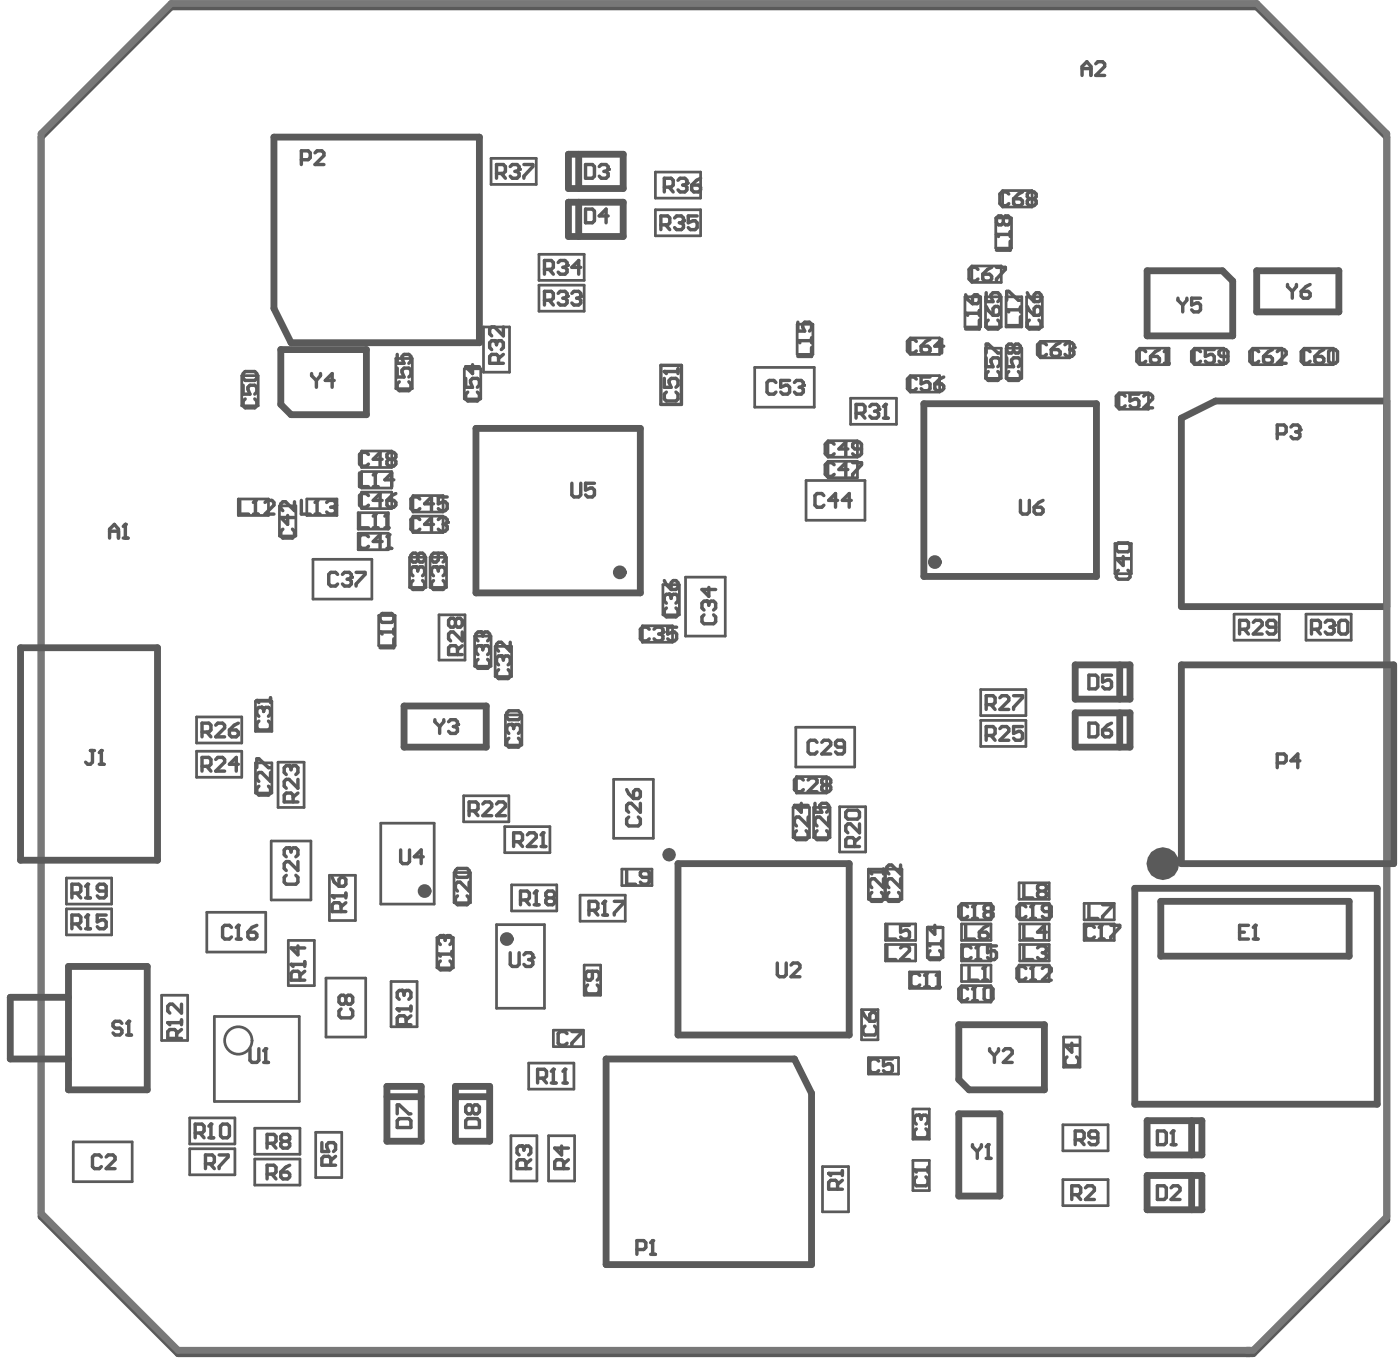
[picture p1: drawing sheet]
<svg xmlns="http://www.w3.org/2000/svg" width="173mm" height="168mm" viewBox="0 0 173 168" stroke-linecap="round" stroke-linejoin="round" font-family="sans-serif">
<g fill="#5a5a5a">
<path d="M114.9 68.9l.4-.2 .3 .2 .2 .4-.2 .3-.3 .1-.4-.1v-.3z"/>
<circle cx="82.5" cy="105.3" r=".84"/>
<circle cx="143.3" cy="106.4" r="2.02"/>
</g>
<g fill="none" stroke="#5a5a5a" stroke-width=".84">
<path d="M21.1 .8h133.8l16 16.1v133.4l-16.5 16.5h-132.5l-16.8-16.9v-133zM33.8 16.9h25.3v25.3h-23.2l-2.1-4.2zM70 19h6.8v4.2h-6.8zM71.3 19v4.2M70 24.9h6.8v4.2h-6.8zM71.3 24.9v4.2M141.3 33.4h9.3l1.3 1.2v6.8h-10.6zM154.9 33.4h10.1v5h-10.1zM34.6 43.1h10.5v8h-9.2l-1.3-1.3zM58.6 52.8h20.3v20.3h-20.3zM113.8 49.7h21.3v21.3h-21.3zM170.9 49.4h-21.1l-4.2 2.1v23.2h25.3"/>
<path d="M2.5 79.8h16.9v26.2h-16.9zM49.8 87h10.1v5.1h-10.1zM132.5 81.9h6.7v4.2h-6.7zM132.5 87.8h6.7v4.3h-6.7zM138 81.9v4.2M138 87.8v4.3M145.6 81.9h26.1v24.5h-26.1zM8.4 119.1h9.7v15.2h-9.7zM83.5 106.4h21.1v21.1h-21.1zM139.8 109.5h29.9v26.6h-29.9zM143 111.1h23.2v6.7h-23.2zM8.4 122.9h-7.1v7.6h7.1"/>
<path d="M47.7 133.9h4.2v6.7h-4.2zM47.7 135.1h4.2M56.1 133.9h4.2v6.7h-4.2zM56.1 135.1h4.2M74.7 130.5h23.2l2.1 4.2v21.1h-25.3zM118.1 126.3h10.6v8h-9.3l-1.3-1.3zM118.1 137.2h5.1v10.2h-5.1zM141.3 138.1h6.8v4.2h-6.8zM146.8 138.1v4.2M141.3 144.8h6.8v4.3h-6.8zM146.8 144.8v4.3"/>
</g>
<path d="M83.5 106.3h21.2v21.3h-21.2z" fill="none" stroke="#5a5a5a" stroke-width=".12"/>
<path d="M21.1 .4h133.8l16 16.1v133.4l-16.5 16.5h-132.5l-16.8-16.9v-133z" fill="none" stroke="#787878" stroke-width=".84"/>
<g fill="none" stroke="#5a5a5a" stroke-width=".34">
<path d="M60.5 19.5h5.6v3.2h-5.6zM66.4 31.3h5.6v3.2h-5.6zM66.4 35.1h5.6v3.2h-5.6zM80.8 21.2h5.5v3.2h-5.5zM80.8 25.8h5.5v3.3h-5.5zM98.2 39.9h2v3.8h-2zM118.9 36.6h1.9v3.7h-1.9zM119.7 32.8h3.7v2h-3.7zM121.4 36.6h2v3.7h-2zM122.7 26.9h1.9v3.7h-1.9zM123.5 23.5h3.7v2h-3.7zM124 36.6h1.9v3.7h-1.9z"/>
<path d="M126.5 36.6h1.9v3.7h-1.9zM29.8 46.3h2v3.7h-2zM44.6 55.6h3.7v2h-3.7zM44.6 58.1h3.7v2h-3.7zM48.8 44.2h2v3.7h-2zM57.2 45.4h2v3.8h-2zM59.6 40.3h3.2v5.6h-3.2zM93 45.3h7.3v4.9h-7.3zM99.3 59.2h7.3v4.9h-7.3zM102 54.3h3.7v2h-3.7zM102 56.8h3.7v2.1h-3.7zM104.8 49.1h5.7v3.2h-5.7z"/>
<path d="M112.2 46.3h3.6v2h-3.6zM112.2 41.6h3.6v2.1h-3.6zM121.4 42.9h2v3.7h-2zM124 42.9h1.9v3.7h-1.9zM128.2 42.1h3.6v2h-3.6zM137.9 48.4h3.6v2h-3.6zM140.4 42.9h3.6v2h-3.6zM147.2 42.9h3.6v2h-3.6zM154.3 42.9h3.7v2h-3.7zM160.7 42.9h3.6v2h-3.6zM29.4 61.5h3.7v2h-3.7zM34.4 62.3h2.1v3.7h-2.1z"/>
<path d="M37.8 61.5h3.7v2h-3.7zM38.6 68.9h7.2v4.9h-7.2zM44.1 63.2h3.7v2h-3.7zM44.1 65.7h3.7v2h-3.7zM44.6 60.6h3.7v2.1h-3.7zM46.7 75.8h2v3.8h-2zM50.5 68.7h2v3.7h-2zM50.9 61.1h3.7v2h-3.7zM50.9 63.6h3.7v2h-3.7zM53 68.7h2v3.7h-2zM54.1 75.8h3.2v5.5h-3.2zM58.5 78.4h2v3.7h-2z"/>
<path d="M61 79.6h2v3.8h-2zM79.2 77.1h3.7v2h-3.7zM81.7 72h2v3.8h-2zM84.5 71.1h4.9v7.3h-4.9zM137.4 67h2v3.7h-2zM152.1 75.7h5.5v3.2h-5.5zM160.9 75.7h5.6v3.2h-5.6zM24.2 88.3h5.6v3.2h-5.6zM24.2 92.6h5.6v3.2h-5.6zM31.5 94h2v3.7h-2zM31.5 86.4h2v3.7h-2zM34.3 93.9h3.2v5.6h-3.2z"/>
<path d="M57.1 98.1h5.6v3.2h-5.6zM62.3 88.1h2v3.7h-2zM75.6 96h4.9v7.3h-4.9zM97.7 99.5h2v3.7h-2zM98.1 89.6h7.2v4.9h-7.2zM98.1 95.7h3.8v2h-3.8zM100.3 99.5h2v3.7h-2zM103.5 99.4h3.2v5.6h-3.2zM120.8 85h5.6v3.2h-5.6zM120.8 88.8h5.6v3.2h-5.6zM8.2 108.2h5.6v3.2h-5.6zM8.2 112h5.6v3.2h-5.6z"/>
<path d="M25.5 112.4h7.2v4.9h-7.2zM33.4 103.6h4.9v7.3h-4.9zM35.5 115.9h3.2v5.5h-3.2zM40.6 107.8h3.2v5.6h-3.2zM46.9 101.4h6.6v10h-6.6zM53.8 115.5h2.1v3.7h-2.1zM55.9 107.5h2.1v3.7h-2.1zM61.2 113.9h5.9v10.3h-5.9zM62.2 101.9h5.6v3.2h-5.6zM63 109h5.6v3.2h-5.6zM71.5 110.3h5.5v3.2h-5.5zM72 118.9h2v3.7h-2z"/>
<path d="M76.6 107.1h3.7v2h-3.7zM107 107.1h2v3.7h-2zM109.1 107.1h2v3.7h-2zM109.1 113.8h3.7v2.1h-3.7zM109.1 116.4h3.7v2h-3.7zM112.1 119.8h3.7v2h-3.7zM114.3 114.3h1.9v3.7h-1.9zM118.5 118.9h3.6v2h-3.6zM118.5 111.3h3.6v2h-3.6zM118.5 113.8h3.6v2.1h-3.6zM118.5 116.4h3.6v2h-3.6zM125.6 118.9h3.7v2h-3.7z"/>
<path d="M125.6 108.8h3.7v2h-3.7zM125.7 116.4h3.6v2h-3.6zM125.7 111.3h3.6v2h-3.6zM125.7 113.8h3.6v2.1h-3.6zM133.6 111.3h3.7v2h-3.7zM133.6 113.8h3.7v2.1h-3.7zM19.9 122.6h3.2v5.6h-3.2zM23.4 137.7h5.5v3.3h-5.5zM26.4 125.2h10.5v10.5h-10.5zM31.4 139h5.6v3.2h-5.6zM38.9 139.5h3.2v5.6h-3.2zM40.2 120.5h4.9v7.3h-4.9z"/>
<path d="M48.2 120.9h3.2v5.6h-3.2zM63 139.9h3.2v5.6h-3.2zM65.1 131h5.6v3.2h-5.6zM67.6 139.9h3.2v5.6h-3.2zM68.2 126.9h3.7v2.1h-3.7zM106.2 124.4h2v3.7h-2zM107 130.3h3.7v2h-3.7zM112.5 136.6h2v3.8h-2zM118.5 121.4h3.6v2.1h-3.6zM131 138.6h5.5v3.2h-5.5zM131.1 127.8h2v3.7h-2zM9 140.7h7.3v4.9h-7.3z"/>
<path d="M23.4 141.5h5.5v3.3h-5.5zM31.4 142.8h5.6v3.2h-5.6zM101.3 143.7h3.3v5.6h-3.3zM112.5 143h2v3.7h-2zM131 145.3h5.5v3.3h-5.5z"/>
<circle cx="29.4" cy="128.2" r="1.69"/>
</g>
<path d="M81.4 45h2.6v4.8h-2.6zM8.9 113.8h.8l.3-.2v-.6l-.3-.3h-.8v1.7M9.5 113.8l.5 .6M10.5 114.4h.6M10.8 112.7v1.7" fill="none" stroke="#5a5a5a" stroke-width=".42"/>
<circle cx="10.8" cy="112.7" r=".21" fill="#5a5a5a"/>
<path d="M11.1 92.5h.5M11.4 92.5v1.4l-.3 .3h-.3l-.3-.3M12.2 94.2h.6M12.5 92.5v1.7M10.8 112.7l-.3 .3M13.1 112.7h-1.1v.9l.5-.3h.3l.3 .3v.6l-.3 .2h-.6l-.2-.2" fill="none" stroke="#5a5a5a" stroke-width=".42"/>
<circle cx="12.5" cy="92.5" r=".21" fill="#5a5a5a"/>
<path d="M12.5 92.5l-.3 .2M24.1 139.6h.8l.2-.3v-.5l-.2-.3h-.8v1.7M24.6 139.6l.5 .6M26 138.5v1.7M25.7 140.2h.6" fill="none" stroke="#5a5a5a" stroke-width=".42"/>
<circle cx="26" cy="138.5" r=".21" fill="#5a5a5a"/>
<path d="M35.9 118.8h1.7M37.6 119.7l-.6 .5M37.6 118.5v.6M26 138.5l-.3 .3M27.4 138.5h.6l.3 .3v1.1l-.3 .3h-.6l-.2-.3v-1.1zM37 120.8v-.9l-.3-.2h-.6l-.2 .2v.9h1.7" fill="none" stroke="#5a5a5a" stroke-width=".42"/>
<circle cx="35.9" cy="118.8" r=".21" fill="#5a5a5a"/>
<path d="M37.1 19.7h.9l.2-.3v-.6l-.2-.2h-.9v1.7M38.8 18.8l.3-.2h.6l.2 .2v.4l-1.1 1.1h1.1M38.4 46v.3l.6 .6M39 46.9v.8M39.5 46v.3l-.5 .6M41.2 46.9h-1.1l.8-.9v1.7M45.4 66.1l-.3-.2h-.5l-.3 .2v1.2l.3 .3h.5l.3-.3M47.1 66.7h-1.1l.8-.8v1.7M47.7 67.6h.6M47.9 65.9v1.7M35.9 118.8l.2 .3M36.7 116.5v1.1l-.8-.8h1.7" fill="none" stroke="#5a5a5a" stroke-width=".42"/>
<circle cx="47.9" cy="65.9" r=".21" fill="#5a5a5a"/>
<path d="M44.3 63.3v1.7h1.1M46 65h.6M46.2 63.3v1.7M47.9 65.9l-.2 .2" fill="none" stroke="#5a5a5a" stroke-width=".42"/>
<circle cx="46.2" cy="63.3" r=".21" fill="#5a5a5a"/>
<path d="M46.2 63.3l-.2 .3M47.4 65h.5M47.7 63.3v1.7" fill="none" stroke="#5a5a5a" stroke-width=".42"/>
<circle cx="47.7" cy="63.3" r=".21" fill="#5a5a5a"/>
<path d="M44.3 58.3v1.7h1.1M46 60h.6M46.2 58.3v1.7M47.7 63.3l-.3 .3" fill="none" stroke="#5a5a5a" stroke-width=".42"/>
<circle cx="46.2" cy="58.3" r=".21" fill="#5a5a5a"/>
<path d="M46.2 58.3l-.2 .2M48.5 59.1h-1.1l.9-.8v1.7M51.7 64l-.2-.2h-.6l-.3 .2v1.2l.3 .3h.6l.2-.3M53.4 64.6h-1.1l.9-.8v1.7M54 64l.3-.2h.6l.2 .2v.4M49.4 104.7v1.5l.2 .2h.6l.3-.2v-1.5M52.2 105.6h-1.1l.8-.9v1.7" fill="none" stroke="#5a5a5a" stroke-width=".42"/>
<circle cx="55.1" cy="64.4" r=".21" fill="#5a5a5a"/>
<path d="M54.6 64.6h.3M54.9 64.6l.2 .3v.3l-.2 .3h-.6l-.3-.3M55.1 64.4l-.2 .2M62.9 117.4v1.4l.2 .3h.6l.3-.3v-1.4M64.6 117.6l.2-.2h.6l.3 .2v.4" fill="none" stroke="#5a5a5a" stroke-width=".42"/>
<circle cx="65.7" cy="118" r=".21" fill="#5a5a5a"/>
<path d="M64.1 110.9h.9l.2-.3v-.6l-.2-.2h-.9v1.7M64.7 110.9l.5 .6M65.1 118.2h.3M65.4 118.2l.3 .3v.3l-.3 .3h-.6l-.2-.3M65.7 118l-.3 .2M65.8 111.5h.6M66.1 109.8v1.7" fill="none" stroke="#5a5a5a" stroke-width=".42"/>
<circle cx="66.1" cy="109.8" r=".21" fill="#5a5a5a"/>
<g fill="none" stroke="#5a5a5a" stroke-width=".42">
<path d="M72.2 25.8h.8l.2 .2v1.2l-.2 .3h-.8zM74.9 26.6h-1.1l.9-.8v1.7M70.5 59.5v1.5l.2 .2h.6l.3-.2v-1.5M73.2 59.5h-1v.9l.5-.3h.3l.2 .3v.6l-.2 .2h-.6l-.2-.2M66.1 109.8l-.3 .2M67.5 110.6l-.2-.2v-.4l.2-.2h.6l.3 .2v.4l-.3 .2M67.5 110.6l-.2 .3v.3l.2 .3h.6l.3-.3v-.3l-.3-.3M67.5 110.6h.6M73 119.7v.8l-.3 .3h-.3l-.2-.3v-.6l.2-.2h1.2l.2 .2v.6l-.2 .3M72.4 121.4l-.2 .2v.6l.2 .3h1.2l.2-.3v-.6l-.2-.2M78.5 154h.8l.3-.3v-.6l-.3-.2h-.8v1.6M80.2 154.5h.6"/>
<path d="M80.4 152.9v1.6"/>
</g>
<circle cx="80.4" cy="152.9" r=".21" fill="#5a5a5a"/>
<g fill="none" stroke="#5a5a5a" stroke-width=".42">
<path d="M77.2 97.3l.3 .5 .6 .6M78.3 97.3h.3l.3 .2v.6l-.3 .3h-.5v-.9zM78.9 99v1.1l-1.1-1.1h-.3l-.3 .2v.6l.3 .3M77.2 107.3v1.6h1.1M77.5 100.7l-.3 .2v.6l.3 .3h1.1l.3-.3v-.6l-.3-.2M80 108.1h-.8l-.3-.3v-.3l.3-.2h.5l.3 .2v1.2l-.3 .2h-.5l-.3-.2M106.3 124.7l.3 .5 .6 .6M106.6 126.4l-.3 .3v.6l.3 .2h1.2l.2-.2v-.6l-.2-.3M107.4 124.7h.4l.2 .3v.6l-.2 .2h-.6v-.8zM80.4 152.9l-.2 .2M112.7 144.2h1.6M112.9 145l-.2 .3v.6l.2 .2h1.2l.2-.2v-.6l-.2-.3"/>
<path d="M114.3 143.8v.6"/>
</g>
<circle cx="112.7" cy="144.2" r=".21" fill="#5a5a5a"/>
<path d="M112.9 139.1l-.2 .2v.6l.2 .3h1.2l.2-.3v-.6l-.2-.2M113.2 137.4h-.3l-.2 .3v.6l.2 .2M112.7 144.2l.2 .2" fill="none" stroke="#5a5a5a" stroke-width=".42"/>
<circle cx="113.2" cy="137.4" r=".21" fill="#5a5a5a"/>
<path d="M114.2 119.9v1.7M113.2 137.4l.3 .3M113.3 120.2l-.2-.3h-.6l-.3 .3v1.2l.3 .2h.6l.2-.2M113.5 137.7v.2M113.5 137.7l.3-.3h.3l.2 .3v.6l-.2 .2M113.9 121.6h.6" fill="none" stroke="#5a5a5a" stroke-width=".42"/>
<circle cx="114.2" cy="119.9" r=".21" fill="#5a5a5a"/>
<path d="M114.2 119.9l-.3 .3M115.6 119.9v1.7M115.4 121.6h.5" fill="none" stroke="#5a5a5a" stroke-width=".42"/>
<circle cx="115.6" cy="119.9" r=".21" fill="#5a5a5a"/>
<path d="M115.6 119.9l-.2 .3M119.8 141v.3l.6 .6M120.4 141.9v.8M120.9 141v.3l-.5 .6M121.5 142.7h.6M121.8 141v1.7" fill="none" stroke="#5a5a5a" stroke-width=".42"/>
<circle cx="121.8" cy="141" r=".21" fill="#5a5a5a"/>
<path d="M119.7 116.8l-.3-.3h-.6l-.2 .3v1.2l.2 .2h.6l.3-.2M120.3 118.2h.5M120.5 116.5v1.7M121.8 141l-.3 .3" fill="none" stroke="#5a5a5a" stroke-width=".42"/>
<circle cx="120.5" cy="116.5" r=".21" fill="#5a5a5a"/>
<path d="M119.4 119.1v1.7h1.1M120.5 116.5l-.2 .3M121.3 119.1v1.7M122.8 116.5h-1.1v.9l.5-.3h.3l.3 .3v.6l-.3 .2h-.6l-.2-.2M121.1 120.8h.6" fill="none" stroke="#5a5a5a" stroke-width=".42"/>
<circle cx="121.3" cy="119.1" r=".21" fill="#5a5a5a"/>
<path d="M119.2 111.7l-.2-.2h-.6l-.3 .2v1.2l.3 .3h.6l.2-.3M119.8 113.2h.6M120.1 111.5v1.7M121.3 119.1l-.2 .2" fill="none" stroke="#5a5a5a" stroke-width=".42"/>
<circle cx="120.1" cy="111.5" r=".21" fill="#5a5a5a"/>
<path d="M119 38.6h1.7M120.7 38.3v.6M120.7 39.4v1.1h-1.7M119 114v1.7h1.1M120.1 111.5l-.3 .2M120.7 114.9h.8l.3 .2v.3l-.3 .3h-.6l-.2-.3zM121.5 112.3l-.2-.2v-.4l.2-.2h.6l.3 .2v.4l-.3 .2M121.5 112.3l-.2 .3v.3l.2 .3h.6l.3-.3v-.3l-.3-.3M121.5 112.3h.6M121.8 114l-.5 .3-.6 .6" fill="none" stroke="#5a5a5a" stroke-width=".42"/>
<circle cx="119" cy="38.6" r=".21" fill="#5a5a5a"/>
<path d="M119 38.6l.2 .3M119 36.3l.2 .6 .6 .5M120.1 36.3h.3l.3 .3v.6l-.3 .2h-.6v-.8zM126.4 119.3l-.2-.2h-.6l-.3 .2v1.2l.3 .3h.6l.2-.3M127.3 119.1v1.7M127 120.8h.6" fill="none" stroke="#5a5a5a" stroke-width=".42"/>
<circle cx="127.3" cy="119.1" r=".21" fill="#5a5a5a"/>
<path d="M126.2 116.5v1.7h1.1M127.3 119.1l-.3 .2M127.8 116.8l.3-.3h.6l.2 .3v.3M128.4 119.3l.3-.2h.6l.2 .2v.4l-1.1 1.1h1.1" fill="none" stroke="#5a5a5a" stroke-width=".42"/>
<circle cx="128.9" cy="117.1" r=".21" fill="#5a5a5a"/>
<path d="M126.4 111.7l-.2-.2h-.6l-.3 .2v1.2l.3 .3h.6l.2-.3M127 113.2h.6M127.3 111.5v1.7M128.4 117.4h.3M128.7 117.4l.2 .2v.4l-.2 .2h-.6l-.3-.2M128.9 117.1l-.2 .3" fill="none" stroke="#5a5a5a" stroke-width=".42"/>
<circle cx="127.3" cy="111.5" r=".21" fill="#5a5a5a"/>
<g fill="none" stroke="#5a5a5a" stroke-width=".42">
<path d="M124 38.2h1.7M125.7 37.8v.6M125.7 39v1.1h-1.7M126.6 37.8l.2 .5 .6 .6M126.6 36.1l.2 .5 .6 .6M126.8 39.4l-.2 .3v.6l.2 .2h1.2l.3-.2v-.6l-.3-.3M127.7 36.1h.3l.3 .2v.6l-.3 .3h-.6v-.9zM127.7 37.8h.3l.3 .2v.6l-.3 .3h-.6v-.9zM124 44.1v1.1h.9l-.3-.6v-.3l.3-.2h.6l.2 .2v.6l-.2 .3M124.3 45.8l-.3 .2v.6l.3 .3h1.2l.2-.3v-.6l-.2-.2M124.9 42.7l-.3-.3h-.3l-.3 .3v.5l.3 .3h.3l.3-.3M124.9 42.7l.2-.3h.4l.2 .3v.5l-.2 .3h-.4l-.2-.3"/>
<path d="M124.9 42.7v.5M126.2 114v1.7h1.1M127.3 111.5l-.3 .2M128.9 114.9h-1.1l.9-.9v1.7M129.5 112.3h-.8l-.3-.2v-.4l.3-.2h.6l.2 .2v1.2l-.2 .3h-.6l-.3-.3"/>
</g>
<circle cx="124" cy="38.2" r=".21" fill="#5a5a5a"/>
<g fill="none" stroke="#5a5a5a" stroke-width=".42">
<path d="M124 38.2l.3 .2M124 37v-1.1h.3l1.2 1.1h.2M145.1 36.7v.3l.6 .6M145.7 37.6v.8M146.2 36.7v.3l-.5 .6M147.9 36.7h-1.1v.9l.6-.3h.3l.2 .3v.6l-.2 .2h-.6l-.3-.2M152.7 114.9h.6M153.8 114h-1.1v1.7h1.1M154.4 115.7h.6M154.7 114v1.7M132.1 147.2h.8l.3-.3v-.5l-.3-.3h-.8v1.7M132.5 140.4h.8l.3-.2v-.6l-.3-.3h-.8v1.7"/>
<path d="M132.7 147.2l.5 .6M133.1 140.4l.5 .6M133.8 146.4l.2-.3h.6l.3 .3v.3l-1.1 1.1h1.1M135.3 140.2h-.9l-.2-.3v-.3l.2-.3h.6l.3 .3v1.2l-.3 .2h-.6l-.2-.2"/>
</g>
<circle cx="154.7" cy="114" r=".21" fill="#5a5a5a"/>
<path d="M157.4 53.5h.8l.3-.3v-.6l-.3-.2h-.8v1.7M159.1 52.6l.2-.2h.6l.3 .2v.4M157.4 94h.8l.3-.3v-.5l-.3-.3h-.8v1.7M160.2 93.7h-1.1l.8-.8v1.7M154.7 114l-.3 .3" fill="none" stroke="#5a5a5a" stroke-width=".42"/>
<circle cx="160.2" cy="53" r=".21" fill="#5a5a5a"/>
<path d="M159.7 53.2h.2M159.9 53.2l.3 .3v.3l-.3 .3h-.6l-.2-.3M160.2 53l-.3 .2M8.9 110h.8l.3-.2v-.6l-.3-.3h-.8v1.7M9.5 110l.5 .6M10.5 110.6h.6M10.8 108.9v1.7M12.5 142.6l-.3-.3h-.6l-.2 .3v1.1l.2 .3h.6l.3-.3M13.1 142.6l.2-.3h.6l.3 .3v.3l-1.1 1.1h1.1" fill="none" stroke="#5a5a5a" stroke-width=".42"/>
<circle cx="10.8" cy="108.9" r=".21" fill="#5a5a5a"/>
<path d="M10.8 108.9l-.3 .3M13.1 109.8h-.9l-.2-.3v-.3l.2-.3h.6l.3 .3v1.2l-.3 .2h-.6l-.2-.2M30.8 129.2v1.4l.3 .3h.5l.3-.3v-1.4M32.5 130.9h.6M32.7 129.2v1.7M25.3 143.4h.9l.2-.3v-.5l-.2-.3h-.9v1.7M25.9 143.4l.5 .6M27 142.3h1.1v.3l-1.1 1.1v.3" fill="none" stroke="#5a5a5a" stroke-width=".42"/>
<circle cx="32.7" cy="129.2" r=".21" fill="#5a5a5a"/>
<path d="M29.5 61.7v1.6h1.1M31.2 63.3h.6M31.5 61.7v1.6M31.6 94.6v-1.1h.3l1.2 1.1h.2M31.9 96.9l-.3 .2v.6l.3 .3h1.2l.2-.3v-.6l-.2-.2M33.3 95.2v1.1l-1.1-1.1h-.3l-.3 .2v.6l.3 .3M32.7 129.2l-.2 .3" fill="none" stroke="#5a5a5a" stroke-width=".42"/>
<circle cx="31.5" cy="61.7" r=".21" fill="#5a5a5a"/>
<path d="M30 47.5v1.1h.8l-.3-.6v-.3l.3-.2h.6l.2 .2v.6l-.2 .3M30.2 49.2l-.2 .2v.6l.2 .3h1.2l.2-.3v-.6l-.2-.2M30.2 45.8h1.2l.2 .2v.6l-.2 .3h-1.2l-.2-.3v-.6zM31.5 61.7l-.3 .2M32.7 61.9l.2-.2h.6l.3 .2v.3l-1.1 1.1h1.1M37.1 61.7v1.6h1.1M38.8 63.3h.6M39.1 61.7v1.6M39.7 140.8v1.1h.8l-.2-.6v-.3l.2-.2h.6l.2 .2v.6l-.2 .3M40.8 143.6v-.9l-.3-.2h-.6l-.2 .2v.9h1.6M41.3 142.5l-.5 .5" fill="none" stroke="#5a5a5a" stroke-width=".42"/>
<circle cx="39.1" cy="61.7" r=".21" fill="#5a5a5a"/>
<path d="M39.1 61.7l-.3 .2M40.3 61.9l.2-.2h.6l.2 .2v.3" fill="none" stroke="#5a5a5a" stroke-width=".42"/>
<circle cx="41.3" cy="62.2" r=".21" fill="#5a5a5a"/>
<path d="M40.8 62.5h.3M41.1 62.5l.2 .3v.3l-.2 .2h-.6l-.2-.2M41.3 62.2l-.2 .3M50.9 71.5l-.3 .3v.6l.3 .2h1.2l.2-.2v-.6l-.2-.3M51.2 69.8h-.3l-.3 .3v.6l.3 .2M51.7 61.5l-.2-.3h-.6l-.3 .3v1.2l.3 .2h.6l.2-.2M53.4 62.1h-1.1l.9-.9v1.7M55.1 61.2h-1.1v.9l.6-.3h.3l.2 .3v.6l-.2 .2h-.6l-.3-.2" fill="none" stroke="#5a5a5a" stroke-width=".42"/>
<circle cx="51.2" cy="69.8" r=".21" fill="#5a5a5a"/>
<path d="M51.2 69.8l.3 .3M51.5 68.4v.6M51.5 70.1v.3M51.5 70.1l.2-.3h.4l.2 .3v.6l-.2 .2M51.5 68.4l.2-.2h.4l.2 .2v.6l-.2 .3h-.4l-.2-.3M51.5 68.4l-.3-.2h-.3l-.3 .2v.6l.3 .3h.3l.3-.3M53.4 71.5l-.2 .3v.6l.2 .2h1.2l.3-.2v-.6l-.3-.3M53.8 69.8h-.4l-.2 .3v.6l.2 .2" fill="none" stroke="#5a5a5a" stroke-width=".42"/>
<circle cx="53.8" cy="69.8" r=".21" fill="#5a5a5a"/>
<g fill="none" stroke="#5a5a5a" stroke-width=".42">
<path d="M53.8 69.8l.2 .3M54 68.2v.8l-.2 .3h-.4l-.2-.3v-.6l.2-.2h1.2l.3 .2v.6l-.3 .3M54 70.1v.3M54 70.1l.3-.3h.3l.3 .3v.6l-.3 .2M59.2 79.6h-.3l-.3 .2v.6l.3 .3M58.9 81.2l-.3 .3v.6l.3 .2h1.2l.2-.2v-.6l-.2-.3M56.4 110.4l-.3 .2v.6l.3 .3h1.2l.2-.3v-.6l-.2-.2M56.4 107h1.2l.2 .3v.5l-.2 .3h-1.2l-.3-.3v-.5zM57.8 108.7v1.1l-1.1-1.1h-.3l-.3 .2v.6l.3 .3M57.6 137.8h1.2l.3 .3v.8h-1.7v-.8zM58.2 136.4l.3-.3h.3l.3 .3v.6l-.3 .2h-.3l-.3-.2M58.2 136.4l-.2-.3h-.4l-.2 .3v.6l.2 .2h.4l.2-.2"/>
<path d="M58.2 136.4v.6"/>
</g>
<circle cx="59.2" cy="79.6" r=".21" fill="#5a5a5a"/>
<path d="M59.2 79.6l.3 .2M59.2 77.9h-.3l-.3 .2v.6l.3 .3M59.5 79.8v.3M59.5 79.8l.2-.2h.4l.2 .2v.6l-.2 .3" fill="none" stroke="#5a5a5a" stroke-width=".42"/>
<circle cx="59.2" cy="77.9" r=".21" fill="#5a5a5a"/>
<path d="M57.4 46.6v1.1h.8l-.2-.6v-.2l.2-.3h.6l.3 .3v.6l-.3 .2M57.6 48.3l-.2 .3v.6l.2 .2h1.2l.3-.2v-.6l-.3-.3M58.2 44.9v1.1l-.8-.8h1.7M59.2 77.9l.3 .2M59.5 78.1v.3M59.5 78.1l.2-.2h.4l.2 .2v.6l-.2 .3M64.3 141.2h-.3l-.3 .3v.6l.3 .2M64.8 144v-.9l-.2-.2h-.6l-.3 .2v.9h1.7M65.4 142.9l-.6 .5" fill="none" stroke="#5a5a5a" stroke-width=".42"/>
<circle cx="64.3" cy="141.2" r=".21" fill="#5a5a5a"/>
<path d="M63.3 103.7h.8l.3-.2v-.6l-.3-.3h-.8v1.7M63.9 103.7l.5 .6M65 102.9l.2-.3h.6l.3 .3v.3l-1.1 1.1h1.1M66.7 104.3h.6M66.9 102.6v1.7M64.3 141.2l.3 .3M64.6 141.5v.2M64.6 141.5l.2-.3h.3l.3 .3v.6l-.3 .2" fill="none" stroke="#5a5a5a" stroke-width=".42"/>
<circle cx="66.9" cy="102.6" r=".21" fill="#5a5a5a"/>
<path d="M72.2 20.3h.8l.2 .2v1.2l-.2 .3h-.8zM73.8 20.5l.3-.2h.6l.2 .2v.4M66.9 102.6l-.2 .3" fill="none" stroke="#5a5a5a" stroke-width=".42"/>
<circle cx="74.9" cy="20.9" r=".21" fill="#5a5a5a"/>
<path d="M74.4 21.1h.3M74.7 21.1l.2 .3v.3l-.2 .3h-.6l-.3-.3M74.9 20.9l-.2 .2M86.8 75.8l-.3 .2v.6l.3 .3h1.1l.3-.3v-.6l-.3-.2M87.1 74.1h-.3l-.3 .2v.6l.3 .3" fill="none" stroke="#5a5a5a" stroke-width=".42"/>
<circle cx="87.1" cy="74.1" r=".21" fill="#5a5a5a"/>
<g fill="none" stroke="#5a5a5a" stroke-width=".42">
<path d="M98.3 42h1.7M100 42.8v1.1h-1.7M100 41.6v.6M87.1 74.1l.2 .2M87.3 72.4v1.1l-.8-.9h1.7M87.3 74.3v.3M87.3 74.3l.3-.2h.3l.3 .2v.6l-.3 .3M98.7 99v1.1l-.8-.9h1.7M99 96.1l-.3-.2h-.6l-.2 .2v1.2l.2 .2h.6l.3-.2M99.6 96.1l.2-.2h.6l.3 .2v.3l-1.1 1.1h1.1M100.4 99v1.1h.9l-.3-.6v-.3l.3-.2h.6l.2 .2v.6l-.2 .3M101.5 96.7l-.2-.3v-.3l.2-.2h.6l.3 .2v.3l-.3 .3"/>
<path d="M101.5 96.7l-.2 .3v.3l.2 .2h.6l.3-.2v-.3l-.3-.3M101.5 96.7h.6M98.1 102.4l-.2 .2v.6l.2 .3h1.2l.3-.3v-.6l-.3-.2M99.6 100.7v1.1l-1.1-1.1h-.4l-.2 .2v.6l.2 .3M100.7 102.4l-.3 .2v.6l.3 .3h1.2l.2-.3v-.6l-.2-.2M102.1 100.7v1.1l-1.1-1.1h-.3l-.3 .2v.6l.3 .3"/>
</g>
<circle cx="98.3" cy="42" r=".21" fill="#5a5a5a"/>
<path d="M98.3 39.7v1.1h.9l-.3-.5v-.4l.3-.2h.5l.3 .2v.6l-.3 .3M98.3 42l.3 .2M104.5 99.8h1.2l.2 .3v.6l-.2 .2h-1.2l-.3-.2v-.6zM105.3 104.3v-.8l-.2-.3h-.6l-.3 .3v.8h1.7M105.9 101.5v1.1l-1.1-1.1h-.3l-.3 .3v.6l.3 .2M105.9 103.2l-.6 .5M107.2 107.4h1.7M107.4 110l-.2 .2v.6l.2 .3h1.2l.3-.3v-.6l-.3-.2M108.9 108.3v1.1l-1.1-1.1h-.4l-.2 .2v.6l.2 .3M108.9 107.1v.6" fill="none" stroke="#5a5a5a" stroke-width=".42"/>
<circle cx="107.2" cy="107.4" r=".21" fill="#5a5a5a"/>
<path d="M107.2 107.4l.2 .3M119.2 121.9l-.2-.3h-.6l-.3 .3v1.1l.3 .3h.6l.2-.3M119.8 123.3h.6M120.1 121.6v1.7" fill="none" stroke="#5a5a5a" stroke-width=".42"/>
<circle cx="120.1" cy="121.6" r=".21" fill="#5a5a5a"/>
<g fill="none" stroke="#5a5a5a" stroke-width=".42">
<path d="M133.3 9.3v-1.1l.6-.6 .5 .6v1.1M133.3 8.4h1.1M135 7.9l.3-.3h.6l.2 .3v.3l-1.1 1.1h1.1M158.6 35.1v.2l.6 .6M159.2 35.9v.8M159.7 35.1v.2l-.5 .6M160.3 35.9h.9l.2 .2v.4l-.2 .2h-.6l-.3-.2zM161.4 35.1l-.5 .2-.6 .6M138.6 48.8l-.2-.2h-.6l-.2 .2v1.2l.2 .3h.6l.2-.3M140.3 48.6h-1.1v.8l.6-.2h.3l.2 .2v.6l-.2 .3h-.6l-.3-.3M140.9 48.8l.3-.2h.6l.2 .2v.4l-1.1 1.1h1.1M125.7 61.7v1.4l.3 .2h.6l.2-.2v-1.4"/>
<path d="M127.4 62.5h.9l.2 .3v.3l-.2 .2h-.6l-.3-.2zM128.5 61.7l-.5 .2-.6 .6M137.8 70.3l-.2 .2v.6l.2 .3h1.2l.2-.3v-.6l-.2-.2M137.8 66.9h1.2l.2 .2v.6l-.2 .3h-1.2l-.2-.3v-.6zM138.4 68.6v1.1l-.8-.9h1.6M31.9 88.8l-.3 .3v.6l.3 .2h1.2l.2-.2v-.6l-.2-.3M32.2 87.2h-.3l-.3 .2v.6l.3 .3M126.2 108.9v1.7h1.1M128.1 109.8l-.3 .2v.4l.3 .2h.6l.2-.2v-.4l-.2-.2M128.1 109.8l-.3-.3v-.3l.3-.3h.6l.2 .3v.3l-.2 .3M128.1 109.8h.6M120.1 121.6l-.3 .3"/>
<path d="M121.5 121.6h.6l.3 .3v1.1l-.3 .3h-.6l-.2-.3v-1.1zM131.5 130.2l-.3 .3v.6l.3 .2h1.2l.2-.2v-.6l-.2-.3M132.1 128.5v1.1l-.9-.8h1.7"/>
</g>
<circle cx="32.2" cy="87.2" r=".21" fill="#5a5a5a"/>
<path d="M31.6 86.3h1.7M32.2 87.2l.3 .2M32.5 87.4v.3M32.5 87.4l.2-.2h.4l.2 .2v.6l-.2 .3M33.3 86v.6" fill="none" stroke="#5a5a5a" stroke-width=".42"/>
<circle cx="31.6" cy="86.3" r=".21" fill="#5a5a5a"/>
<path d="M31.6 86.3l.3 .3M15 126.1l-.2-.3h-.6l-.3 .3v.3l.3 .3h.6l.2 .2v.4l-.2 .2h-.6l-.3-.2M15.6 127.5h.6M15.9 125.8v1.7" fill="none" stroke="#5a5a5a" stroke-width=".42"/>
<circle cx="15.9" cy="125.8" r=".21" fill="#5a5a5a"/>
<path d="M15.9 125.8l-.3 .3M20.7 126h1.7M21.8 127.9v-.8l-.3-.3h-.6l-.2 .3v.8h1.7M22.4 126.8l-.6 .6M22.4 125.7v.6" fill="none" stroke="#5a5a5a" stroke-width=".42"/>
<circle cx="20.7" cy="126" r=".21" fill="#5a5a5a"/>
<path d="M28.5 114.3l-.2-.3h-.6l-.3 .3v1.1l.3 .3h.6l.2-.3M29.1 115.7h.6M29.4 114v1.7M20.7 126l.2 .3M22.4 123.7v1.1l-1.1-1.1h-.4l-.2 .3v.6l.2 .2" fill="none" stroke="#5a5a5a" stroke-width=".42"/>
<circle cx="29.4" cy="114" r=".21" fill="#5a5a5a"/>
<path d="M13.5 66.3v-1.1l.6-.6 .5 .6v1.1M13.5 65.5h1.1M15.2 66.3h.6M15.4 64.6v1.7M24.9 94.4h.8l.3-.2v-.6l-.3-.3h-.8v1.7M25.5 94.4l.5 .6M26.6 93.6l.2-.3h.6l.3 .3v.3l-1.1 1.1h1.1M29.4 94.2h-1.1l.8-.9v1.7M29.4 114l-.3 .3M30.5 114.9h.9l.2 .2v.3l-.2 .3h-.6l-.3-.3zM31.6 114l-.5 .3-.6 .6" fill="none" stroke="#5a5a5a" stroke-width=".42"/>
<circle cx="15.4" cy="64.6" r=".21" fill="#5a5a5a"/>
<g fill="none" stroke="#5a5a5a" stroke-width=".42">
<path d="M15.4 64.6l-.2 .3M35.3 107.8l-.3 .3v.6l.3 .2h1.2l.2-.2v-.6l-.2-.3M35.6 104.5h-.3l-.3 .2v.6l.3 .3M36.7 106.2v1.1l-1.1-1.1h-.3l-.3 .2v.6l.3 .3M32.9 140.9h.9l.2-.3v-.6l-.2-.2h-.9v1.7M32.9 144.7h.9l.2-.3v-.6l-.2-.2h-.9v1.7M33.5 144.7l.5 .6M33.5 140.9l.5 .6M34.6 144.4h.8l.3 .3v.3l-.3 .3h-.5l-.3-.3zM34.9 140.6l-.3-.2v-.4l.3-.2h.5l.3 .2v.4l-.3 .2M34.9 140.6l-.3 .3v.3l.3 .3h.5l.3-.3v-.3l-.3-.3M34.9 140.6h.5"/>
<path d="M35.7 143.6l-.5 .2-.6 .6"/>
</g>
<circle cx="35.6" cy="104.5" r=".21" fill="#5a5a5a"/>
<path d="M41.6 70.8l-.3-.3h-.5l-.3 .3v1.2l.3 .2h.5l.3-.2M42.2 70.8l.2-.3h.6l.3 .3v.3M56.1 76.4l-.2-.2h-.4l-.2 .2v.6l.2 .3h.4l.2-.3M56.1 76.4l.3-.2h.3l.3 .2v.6l-.3 .3h-.3l-.3-.3M56.1 76.4v.6M57 77.9v1.1l-1.1-1.1h-.4l-.2 .2v.6l.2 .3M57 79.6l-.6 .5M56.4 80.7v-.9l-.3-.2h-.6l-.2 .2v.9h1.7M35.6 104.5l.3 .2M35.9 104.7v.3M35.9 104.7l.2-.2h.4l.2 .2v.6l-.2 .3" fill="none" stroke="#5a5a5a" stroke-width=".42"/>
<circle cx="43.3" cy="71.1" r=".21" fill="#5a5a5a"/>
<g fill="none" stroke="#5a5a5a" stroke-width=".42">
<path d="M45.4 56l-.3-.3h-.5l-.3 .3v1.2l.3 .2h.5l.3-.2M47.1 56.6h-1.1l.8-.9v1.7M47.9 56.6l-.2-.3v-.3l.2-.3h.6l.3 .3v.3l-.3 .3M47.9 56.6l-.2 .2v.4l.2 .2h.6l.3-.2v-.4l-.3-.2M47.9 56.6h.6M48.9 43.7v1.1h.9l-.3-.6v-.3l.3-.2h.6l.2 .2v.6l-.2 .3M48.9 45.4v1.1h.9l-.3-.6v-.3l.3-.2h.6l.2 .2v.6l-.2 .3M49.2 47l-.3 .3v.6l.3 .2h1.2l.2-.2v-.6l-.2-.3M42.8 71.4h.2M43 71.4l.3 .2v.4l-.3 .2h-.6l-.2-.2M43.3 71.1l-.3 .3M43.9 70.5h1.1v.3l-1.1 1.2v.2"/>
<path d="M66.2 132.8h.9l.2-.2v-.6l-.2-.3h-.9v1.7M66.8 132.8l.5 .6M67.9 133.4h.6M68.2 131.7v1.7"/>
</g>
<circle cx="68.2" cy="131.7" r=".21" fill="#5a5a5a"/>
<path d="M68.2 131.7l-.3 .3M69.4 133.4h.5M69.6 131.7v1.7" fill="none" stroke="#5a5a5a" stroke-width=".42"/>
<circle cx="69.6" cy="131.7" r=".21" fill="#5a5a5a"/>
<path d="M72.6 112.2h.8l.3-.3v-.6l-.3-.2h-.8v1.6M73.2 112.2l.5 .5M74.3 112.7h.6M74.5 111.1v1.6M69.6 131.7l-.2 .3M69.9 127.4l-.3-.3h-.6l-.2 .3v1.1l.2 .3h.6l.3-.3M70.5 127.1h1.1v.3l-1.1 1.1v.3" fill="none" stroke="#5a5a5a" stroke-width=".42"/>
<circle cx="74.5" cy="111.1" r=".21" fill="#5a5a5a"/>
<path d="M80 77.5l-.3-.2h-.5l-.3 .2v1.2l.3 .3h.5l.3-.3M80.6 77.5l.2-.2h.6l.3 .2v.4M74.5 111.1l-.2 .2M75.7 111.1h1.1v.2l-1.1 1.2v.2" fill="none" stroke="#5a5a5a" stroke-width=".42"/>
<circle cx="81.7" cy="77.9" r=".21" fill="#5a5a5a"/>
<path d="M67.1 37h.8l.3-.3v-.6l-.3-.2h-.8v1.7M67.7 37l.5 .6M68.8 36.1l.2-.2h.6l.3 .2v.4M81.2 78.1h.2M81.4 78.1l.3 .3v.3l-.3 .3h-.6l-.2-.3M81.7 77.9l-.3 .2M83.4 77.3h-1.1v.8l.6-.2h.2l.3 .2v.6l-.3 .3h-.6l-.2-.3" fill="none" stroke="#5a5a5a" stroke-width=".42"/>
<circle cx="69.9" cy="36.5" r=".21" fill="#5a5a5a"/>
<path d="M69.4 36.7h.2M69.6 36.7l.3 .3v.3l-.3 .3h-.6l-.2-.3M69.9 36.5l-.3 .2M70.5 36.1l.2-.2h.6l.3 .2v.4" fill="none" stroke="#5a5a5a" stroke-width=".42"/>
<circle cx="71.6" cy="36.5" r=".21" fill="#5a5a5a"/>
<path d="M67.1 33.2h.8l.3-.3v-.6l-.3-.2h-.8v1.7M67.7 33.2l.5 .6M68.8 32.3l.2-.2h.6l.3 .2v.4M71.1 36.7h.2M71.3 36.7l.3 .3v.3l-.3 .3h-.6l-.2-.3M71.6 36.5l-.3 .2" fill="none" stroke="#5a5a5a" stroke-width=".42"/>
<circle cx="69.9" cy="32.7" r=".21" fill="#5a5a5a"/>
<path d="M69.4 32.9h.2M69.6 32.9l.3 .3v.3l-.3 .3h-.6l-.2-.3M69.9 32.7l-.3 .2M71.6 32.9h-1.1l.8-.8v1.7M102.1 144.6h1.7M103.2 146.5v-.8l-.2-.3h-.6l-.3 .3v.8h1.7M103.8 145.4l-.6 .5M103.8 144.2v.6" fill="none" stroke="#5a5a5a" stroke-width=".42"/>
<circle cx="102.1" cy="144.6" r=".21" fill="#5a5a5a"/>
<g fill="none" stroke="#5a5a5a" stroke-width=".42">
<path d="M102.8 57.3l-.3-.3h-.6l-.2 .3v1.1l.2 .3h.6l.3-.3M104.5 57.9h-1.1l.8-.9v1.7M105.1 57h1.1v.3l-1.1 1.1v.3M105.5 50.9h.8l.3-.2v-.6l-.3-.3h-.8v1.7M106.1 50.9l.5 .6M107.2 50.1l.2-.3h.6l.3 .3v.3M100.7 91.5l-.3-.3h-.6l-.2 .3v1.1l.2 .3h.6l.3-.3M101.3 91.5l.2-.3h.6l.3 .3v.3l-1.1 1.1h1.1M104 92.1h-.8l-.2-.3v-.3l.2-.3h.6l.2 .3v1.1l-.2 .3h-.6l-.2-.3M95.8 118.7v1.4l.2 .2h.6l.3-.2v-1.4M97.5 118.9l.2-.2h.6l.3 .2v.3l-1.1 1.1h1.1M109.3 114v1.7h1.1"/>
<path d="M109.3 116.5v1.7h1.1M111 116.8l.2-.3h.6l.3 .3v.3l-1.1 1.1h1.1M112.1 114h-1.1v.9l.6-.3h.2l.3 .3v.5l-.3 .3h-.6l-.2-.3M108.3 130.7l-.3-.2h-.6l-.2 .2v1.2l.2 .3h.6l.3-.3M110 130.5h-1.1v.8l.6-.2h.2l.3 .2v.6l-.3 .3h-.6l-.2-.3M102.1 144.6l.3 .2"/>
</g>
<circle cx="108.3" cy="50.4" r=".21" fill="#5a5a5a"/>
<path d="M107.8 50.7h.2M108 50.7l.3 .2v.4l-.3 .2h-.6l-.2-.2M108.3 50.4l-.3 .3M108.9 51.5h.6M109.1 49.8v1.7" fill="none" stroke="#5a5a5a" stroke-width=".42"/>
<circle cx="109.1" cy="49.8" r=".21" fill="#5a5a5a"/>
<path d="M109.1 49.8l-.2 .3M134.2 111.5v1.7h1.1M134.9 114.3l-.3-.3h-.6l-.2 .3v1.1l.2 .3h.6l.3-.3M135.4 115.7h.6M135.7 114v1.7M135.9 111.5h1.1v.2l-1.1 1.2v.3" fill="none" stroke="#5a5a5a" stroke-width=".42"/>
<circle cx="135.7" cy="114" r=".21" fill="#5a5a5a"/>
<g fill="none" stroke="#5a5a5a" stroke-width=".42">
<path d="M128.9 42.5l-.2-.3h-.6l-.3 .3v1.2l.3 .2h.6l.2-.2M129.5 43.1h.9l.2 .2v.4l-.2 .2h-.6l-.3-.2zM130.6 42.2l-.5 .3-.6 .6M131.2 42.5l.3-.3h.6l.2 .3v.3M121.5 86.8h.9l.2-.2v-.6l-.2-.3h-.9v1.7M121.5 90.6h.9l.2-.2v-.6l-.2-.3h-.9v1.7M122.1 90.6l.5 .6M122.1 86.8l.5 .6M123.2 89.8l.3-.3h.5l.3 .3v.3l-1.1 1.1h1.1M123.2 86l.3-.3h.5l.3 .3v.3l-1.1 1.1h1.1M124.9 85.7h1.1v.3l-1.1 1.2v.2M126 89.5h-1.1v.9l.6-.3h.2l.3 .3v.6l-.3 .2h-.6l-.2-.2"/>
<path d="M134.2 83.2h.8l.3 .2v1.2l-.3 .3h-.8zM137 83.2h-1.1v.8l.6-.2h.2l.3 .2v.6l-.3 .3h-.6l-.2-.3M135.7 114l-.3 .3M136.9 114h1.1v.3l-1.1 1.1v.3"/>
</g>
<circle cx="132.3" cy="42.8" r=".21" fill="#5a5a5a"/>
<g fill="none" stroke="#5a5a5a" stroke-width=".42">
<path d="M120.5 33.2l-.2-.3h-.6l-.3 .3v1.2l.3 .2h.6l.2-.2M121.1 33.8h.8l.3 .2v.4l-.3 .2h-.6l-.2-.2zM121.5 36.1v1.1h.9l-.3-.6v-.3l.3-.2h.6l.2 .2v.6l-.2 .3M121.5 37.8l.3 .5 .6 .6M121.8 39.4l-.3 .3v.6l.3 .2h1.2l.2-.2v-.6l-.2-.3M122.2 32.9l-.5 .3-.6 .6M122.6 37.8h.4l.2 .2v.6l-.2 .3h-.6v-.9zM122.8 32.9h1.1v.3l-1.1 1.2v.2M124.3 23.9l-.3-.2h-.5l-.3 .2v1.2l.3 .2h.5l.3-.2M124.9 24.5h.8l.3 .2v.4l-.3 .2h-.6l-.2-.2zM126 23.7l-.5 .2-.6 .6M126.8 24.5l-.2-.3v-.3l.2-.2h.6l.3 .2v.3l-.3 .3"/>
<path d="M126.8 24.5l-.2 .2v.4l.2 .2h.6l.3-.2v-.4l-.3-.2M126.8 24.5h.6M121.5 43.5v-1.1h.3l1.2 1.1h.2M121.5 44.1v1.1h.9l-.3-.6v-.3l.3-.2h.6l.2 .2v.6l-.2 .3M121.8 45.8l-.3 .2v.6l.3 .3h1.2l.2-.3v-.6l-.2-.2M131.8 43.1h.3M132.1 43.1l.2 .2v.4l-.2 .2h-.6l-.3-.2M132.3 42.8l-.2 .3M142.6 139.3h.9l.2 .3v1.2l-.2 .2h-.9zM144.6 139.3v1.7M142.6 146.1h.9l.2 .3v1.1l-.2 .3h-.9zM144.3 146.4l.3-.3h.5l.3 .3v.3l-1.1 1.1h1.1"/>
<path d="M144.3 141h.6"/>
</g>
<circle cx="144.6" cy="139.3" r=".21" fill="#5a5a5a"/>
<path d="M152.7 77.5h.9l.2-.2v-.6l-.2-.3h-.9v1.7M153.3 77.5l.5 .6M154.4 76.7l.3-.3h.6l.2 .3v.3l-1.1 1.1h1.1M157.2 77.3h-.8l-.3-.3v-.3l.3-.3h.6l.2 .3v1.2l-.2 .2h-.6l-.3-.2M161.6 77.5h.8l.3-.2v-.6l-.3-.3h-.8v1.7M162.2 77.5l.5 .6M163.3 76.7l.2-.3h.6l.3 .3v.3M144.6 139.3l-.3 .3" fill="none" stroke="#5a5a5a" stroke-width=".42"/>
<circle cx="164.4" cy="77" r=".21" fill="#5a5a5a"/>
<g fill="none" stroke="#5a5a5a" stroke-width=".42">
<path d="M147.9 43.3l-.2-.2h-.6l-.3 .2v1.2l.3 .3h.6l.2-.3M149.6 43.1h-1.1v.8l.6-.2h.3l.2 .2v.6l-.2 .3h-.6l-.3-.3M151.3 43.9h-.8l-.3-.2v-.4l.3-.2h.6l.2 .2v1.2l-.2 .3h-.6l-.3-.3M155.1 43.3l-.2-.2h-.6l-.3 .2v1.2l.3 .3h.6l.2-.3M155.7 43.9h.8l.3 .3v.3l-.3 .3h-.6l-.2-.3zM156.8 43.1l-.5 .2-.6 .6M157.4 43.3l.2-.2h.6l.3 .2v.4l-1.1 1.1h1.1M161.4 43.3l-.2-.2h-.6l-.3 .2v1.2l.3 .3h.6l.2-.3M162 43.9h.9l.2 .3v.3l-.2 .3h-.6l-.3-.3zM163.1 43.1l-.5 .2-.6 .6M164 43.1h.6l.2 .2v1.2l-.2 .3h-.6l-.3-.3v-1.2zM163.9 77.3h.2"/>
<path d="M164.1 77.3l.3 .2v.4l-.3 .2h-.6l-.2-.2M164.4 77l-.3 .3M165.2 76.4h.6l.3 .3v1.2l-.3 .2h-.6l-.2-.2v-1.2zM24.9 90.2h.8l.3-.3v-.5l-.3-.3h-.8v1.7M25.5 90.2l.5 .6M26.6 89.4l.2-.3h.6l.3 .3v.3l-1.1 1.1h1.1M28.3 89.9h.8l.3 .3v.3l-.3 .3h-.6l-.2-.3zM29.4 89.1l-.5 .3-.6 .5M42 124.3l-.2 .3v.6l.2 .2h1.2l.3-.2v-.6l-.3-.3M42.6 122.9l-.2-.3h-.4l-.2 .3v.6l.2 .2h.4l.2-.2M42.6 122.9l.3-.3h.3l.3 .3v.6l-.3 .2h-.3l-.3-.2M42.6 122.9v.6"/>
<path d="M48.9 137.2v-1.1h.3l1.2 1.1h.2M48.9 124.3h1.7M49.2 137.8h1.2l.2 .3v.8h-1.7v-.8zM50 126.3v-.9l-.2-.2h-.6l-.3 .2v.9h1.7M50.6 124v.6M50.6 125.2l-.6 .5"/>
</g>
<circle cx="48.9" cy="124.3" r=".21" fill="#5a5a5a"/>
<path d="M48.9 124.3l.3 .3M49.5 122h-.3l-.3 .3v.6l.3 .2" fill="none" stroke="#5a5a5a" stroke-width=".42"/>
<circle cx="49.5" cy="122" r=".21" fill="#5a5a5a"/>
<path d="M54 117.6h1.7M54.3 118.4l-.3 .3v.5l.3 .3h1.1l.3-.3v-.5l-.3-.3M55.7 117.2v.6M49.5 122l.3 .3M49.8 122.3v.3M49.8 122.3l.2-.3h.4l.2 .3v.6l-.2 .2" fill="none" stroke="#5a5a5a" stroke-width=".42"/>
<circle cx="54" cy="117.6" r=".21" fill="#5a5a5a"/>
<path d="M54 117.6l.3 .2M54.6 115.3h-.3l-.3 .2v.6l.3 .3" fill="none" stroke="#5a5a5a" stroke-width=".42"/>
<circle cx="54.6" cy="115.3" r=".21" fill="#5a5a5a"/>
<path d="M40.9 110.4h1.7M42 112.3v-.8l-.2-.3h-.6l-.3 .3v.8h1.7M42.6 111.2l-.6 .5M42.6 110v.6M54.6 115.3l.3 .2M54.9 115.5v.4M54.9 115.5l.2-.2h.3l.3 .2v.6l-.3 .3" fill="none" stroke="#5a5a5a" stroke-width=".42"/>
<circle cx="40.9" cy="110.4" r=".21" fill="#5a5a5a"/>
<path d="M35.6 94.3h-.3l-.3 .3v.6l.3 .2M36.1 98.8v-.8l-.2-.3h-.6l-.3 .3v.8h1.7M36.7 96v1.1l-1.1-1.1h-.3l-.3 .3v.6l.3 .2M36.7 97.7l-.6 .5M40.9 110.4l.3 .2M40.9 108.1l.3 .6 .6 .5M42 108.1h.4l.2 .3v.5l-.2 .3h-.6v-.8z" fill="none" stroke="#5a5a5a" stroke-width=".42"/>
<circle cx="35.6" cy="94.3" r=".21" fill="#5a5a5a"/>
<path d="M35.6 94.3l.3 .3M35.9 94.6v.2M35.9 94.6l.2-.3h.4l.2 .3v.6l-.2 .2M53.6 88.7v.2l.6 .6M54.2 89.5v.9M54.7 88.7v.2l-.5 .6M55.3 88.9l.2-.2h.6l.3 .2v.4" fill="none" stroke="#5a5a5a" stroke-width=".42"/>
<circle cx="56.4" cy="89.3" r=".21" fill="#5a5a5a"/>
<g fill="none" stroke="#5a5a5a" stroke-width=".42">
<path d="M34.9 65.2l-.3 .3v.5l.3 .3h1.1l.3-.3v-.5l-.3-.3M35.4 63.5v1.1l-.8-.8h1.7M36.3 61.8v1.1l-1.1-1.1h-.3l-.3 .3v.6l.3 .2M45.4 61.1l-.3-.3h-.5l-.3 .3v1.1l.3 .3h.5l.3-.3M46.8 77.9h1.7M47.1 61.7h-1.1l.8-.9v1.7M47.7 61.7h.8l.3 .2v.3l-.3 .3h-.6l-.2-.3zM48.5 78.7v1.1h-1.7M48.5 77.5v.6M48.8 60.8l-.5 .3-.6 .6M55.9 89.5h.2M56.1 89.5l.3 .3v.3l-.3 .3h-.6l-.2-.3"/>
<path d="M56.4 89.3l-.3 .2"/>
</g>
<circle cx="46.8" cy="77.9" r=".21" fill="#5a5a5a"/>
<path d="M46.8 77.9l.3 .2M47.1 75.6h1.2l.2 .2v.6l-.2 .3h-1.2l-.3-.3v-.6zM62.7 91l-.3 .2v.6l.3 .3h1.2l.2-.3v-.6l-.2-.2M63 89.3h-.3l-.3 .2v.6l.3 .3M69.2 141.2v1.1l-.8-.8h1.6M69.5 144v-.9l-.3-.2h-.6l-.2 .2v.9h1.6M70 142.9l-.5 .5" fill="none" stroke="#5a5a5a" stroke-width=".42"/>
<circle cx="63" cy="89.3" r=".21" fill="#5a5a5a"/>
<path d="M61.4 82.5l-.2 .3v.6l.2 .2h1.2l.3-.2v-.6l-.3-.3M61.8 80.8h-.4l-.2 .3v.6l.2 .2M62.7 87.6h1.2l.2 .2v.6l-.2 .3h-1.2l-.3-.3v-.6zM63 89.3l.3 .2M63.3 89.5v.3M63.3 89.5l.2-.2h.4l.2 .2v.6l-.2 .3" fill="none" stroke="#5a5a5a" stroke-width=".42"/>
<circle cx="61.8" cy="80.8" r=".21" fill="#5a5a5a"/>
<path d="M62.9 79.1v1.1l-1.1-1.1h-.4l-.2 .3v.6l.2 .2M82.1 74.9l-.2 .3v.6l.2 .2h1.2l.2-.2v-.6l-.2-.3M82.4 73.2h-.3l-.2 .3v.6l.2 .2M61.8 80.8l.2 .3M62 81.1v.2M62 81.1l.3-.3h.3l.3 .3v.6l-.3 .2" fill="none" stroke="#5a5a5a" stroke-width=".42"/>
<circle cx="82.4" cy="73.2" r=".21" fill="#5a5a5a"/>
<path d="M60.9 42h-.3l-.3 .2v.6l.3 .3M61.4 44.8v-.9l-.2-.2h-.6l-.3 .2v.9h1.7M62 43.7l-.6 .5M81.9 71.5l.2 .5 .6 .6M82.4 73.2l.3 .3M82.7 73.5v.2M82.7 73.5l.3-.3h.3l.2 .3v.6l-.2 .2M83 71.5h.3l.2 .3v.6l-.2 .2h-.6v-.8z" fill="none" stroke="#5a5a5a" stroke-width=".42"/>
<circle cx="60.9" cy="42" r=".21" fill="#5a5a5a"/>
<path d="M60.9 42l.3 .2M61.2 42.2v.3M61.2 42.2l.2-.2h.4l.2 .2v.6l-.2 .3M62 40.3v1.1l-1.1-1.1h-.3l-.3 .2v.6l.3 .3M81.9 46.6v1.1h.8l-.3-.6v-.2l.3-.3h.6l.2 .3v.6l-.2 .2M81.9 45.8h1.6M82.1 48.3l-.2 .3v.6l.2 .2h1.2l.2-.2v-.6l-.2-.3M83.5 45.4v.6" fill="none" stroke="#5a5a5a" stroke-width=".42"/>
<circle cx="81.9" cy="45.8" r=".21" fill="#5a5a5a"/>
<path d="M61.2 21.4h.8l.3-.3v-.6l-.3-.2h-.8v1.7M61.8 21.4l.5 .6M62.9 20.5l.2-.2h.6l.3 .2v.4M81.9 45.8l.2 .2" fill="none" stroke="#5a5a5a" stroke-width=".42"/>
<circle cx="64" cy="20.9" r=".21" fill="#5a5a5a"/>
<g fill="none" stroke="#5a5a5a" stroke-width=".42">
<path d="M63.5 21.1h.2M63.7 21.1l.3 .3v.3l-.3 .3h-.6l-.2-.3M64 20.9l-.3 .2M64.6 20.3h1.1v.2l-1.1 1.2v.3M95.6 47.1l-.2-.2h-.6l-.3 .2v1.2l.3 .3h.6l.2-.3M97.3 46.9h-1.1v.8l.6-.2h.2l.3 .2v.6l-.3 .3h-.5l-.3-.3M97.9 47.1l.2-.2h.6l.3 .2v.4M101.5 61.1l-.2-.3h-.6l-.3 .3v1.1l.3 .3h.6l.2-.3M103.2 61.7h-1.1l.9-.9v1.7M104.9 61.7h-1.1l.8-.9v1.7M109.5 110l-.2 .2v.6l.2 .3h1.2l.3-.3v-.6l-.3-.2M111 106.6v1.1l-1.1-1.1h-.4l-.2 .2v.6l.2 .3"/>
<path d="M111 108.3v1.1l-1.1-1.1h-.4l-.2 .2v.6l.2 .3"/>
</g>
<circle cx="99" cy="47.5" r=".21" fill="#5a5a5a"/>
<g fill="none" stroke="#5a5a5a" stroke-width=".42">
<path d="M98.5 47.7h.2M98.7 47.7l.3 .3v.3l-.3 .3h-.6l-.2-.3M99 47.5l-.3 .2M102.8 54.7l-.3-.2h-.6l-.2 .2v1.2l.2 .3h.6l.3-.3M104.5 55.3h-1.1l.8-.8v1.7M106.2 55.3h-.9l-.2-.2v-.4l.2-.2h.6l.3 .2v1.2l-.3 .3h-.6l-.2-.3M114.3 116.3h1.7M114.6 117.1l-.3 .3v.6l.3 .2h1.2l.2-.2v-.6l-.2-.3M116 116v.5M121.9 129.2v.3l.6 .6M122.5 130.1v.8M123 129.2v.3l-.5 .6"/>
<path d="M123.6 129.5l.3-.3h.6l.2 .3v.3l-1.1 1.1h1.1"/>
</g>
<circle cx="114.3" cy="116.3" r=".21" fill="#5a5a5a"/>
<path d="M122.8 28.9h1.7M124.5 29.7v1.1h-1.7M124.5 28.5v.6M134.2 89.1h.8l.3 .3v1.1l-.3 .3h-.8zM135.9 89.9h.8l.3 .3v.3l-.3 .3h-.6l-.2-.3zM137 89.1l-.5 .3-.6 .5M114.3 116.3l.3 .2M115.2 114v1.1l-.9-.8h1.7" fill="none" stroke="#5a5a5a" stroke-width=".42"/>
<circle cx="122.8" cy="28.9" r=".21" fill="#5a5a5a"/>
<g fill="none" stroke="#5a5a5a" stroke-width=".42">
<path d="M122.8 28.9l.2 .2M123.6 26.9l-.2-.3h-.4l-.2 .3v.6l.2 .2h.4l.2-.2M123.6 26.9l.3-.3h.3l.3 .3v.6l-.3 .2h-.3l-.3-.2M123.6 26.9v.6M112.9 46.7l-.2-.2h-.6l-.3 .2v1.2l.3 .2h.6l.2-.2M114.6 46.5h-1.1v.8l.6-.3h.2l.3 .3v.6l-.3 .2h-.5l-.3-.2M115.2 47.3h.8l.3 .2v.4l-.3 .2h-.6l-.2-.2zM116.3 46.5l-.5 .2-.6 .6M141.2 43.3l-.3-.2h-.6l-.2 .2v1.2l.2 .3h.6l.3-.3M141.8 43.9h.8l.3 .3v.3l-.3 .3h-.6l-.2-.3zM142.9 43.1l-.5 .2-.6 .6M143.5 44.8h.5"/>
<path d="M143.7 43.1v1.7M57.8 99.9h.8l.3-.2v-.6l-.3-.3h-.8v1.7M58.4 99.9l.5 .6M59.5 99.1l.2-.3h.6l.3 .3v.3l-1.1 1.1h1.1M61.2 99.1l.2-.3h.6l.3 .3v.3l-1.1 1.1h1.1"/>
</g>
<circle cx="143.7" cy="43.1" r=".21" fill="#5a5a5a"/>
<path d="M81.9 23.1h.8l.3-.3v-.6l-.3-.2h-.8v1.7M82.4 23.1l.6 .6M83.5 22.2l.3-.2h.6l.2 .2v.4M143.7 43.1l-.2 .2" fill="none" stroke="#5a5a5a" stroke-width=".42"/>
<circle cx="84.6" cy="22.6" r=".21" fill="#5a5a5a"/>
<path d="M81.4 27.7h.9l.2-.2v-.6l-.2-.3h-.9v1.7M82 27.7l.5 .6M83.1 26.9l.3-.3h.6l.2 .3v.3M84.1 22.8h.3M84.4 22.8l.2 .3v.3l-.2 .3h-.6l-.3-.3M84.6 22.6l-.2 .2M85.2 22.8h.9l.2 .3v.3l-.2 .3h-.6l-.3-.3zM86.3 22l-.5 .2-.6 .6M112.9 42.1l-.2-.3h-.6l-.3 .3v1.1l.3 .3h.6l.2-.3M113.5 42.7h.8l.3 .2v.3l-.3 .3h-.5l-.3-.3zM114.6 41.8l-.5 .3-.6 .6M116.3 42.7h-1.1l.8-.9v1.7" fill="none" stroke="#5a5a5a" stroke-width=".42"/>
<circle cx="84.2" cy="27.2" r=".21" fill="#5a5a5a"/>
<path d="M83.7 27.5h.3M84 27.5l.2 .2v.3l-.2 .3h-.6l-.3-.3M84.2 27.2l-.2 .3M85.9 26.6h-1.1v.9l.6-.3h.3l.2 .3v.5l-.2 .3h-.6l-.3-.3" fill="none" stroke="#5a5a5a" stroke-width=".42"/>
<g fill="none" stroke="#5a5a5a" stroke-width=".84">
<circle cx="76.4" cy="70.5" r=".42"/>
<circle cx="115.2" cy="69.3" r=".42"/>
<circle cx="52.3" cy="109.8" r=".42"/>
<circle cx="62.4" cy="115.7" r=".42"/>
</g>
</svg>
